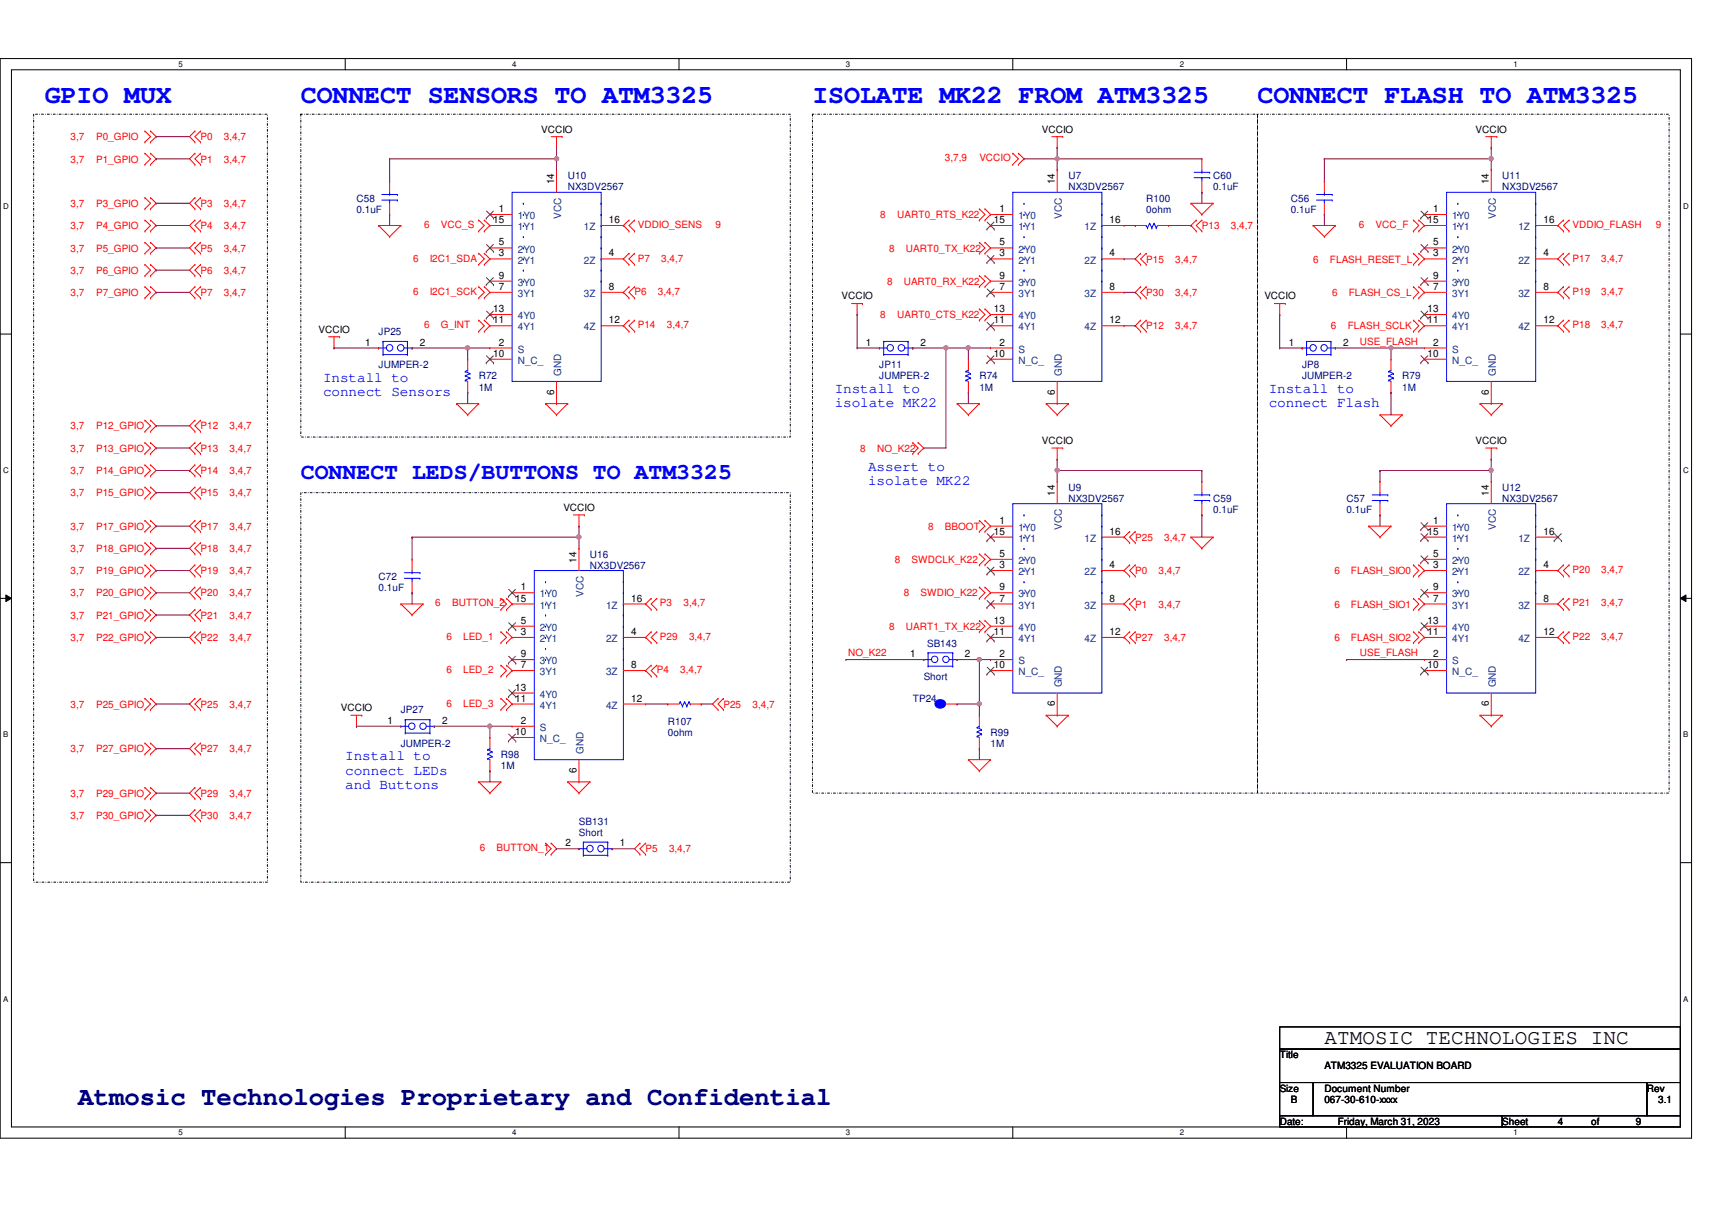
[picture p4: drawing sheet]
<svg xmlns="http://www.w3.org/2000/svg" width="297mm" height="210mm" viewBox="0 0 297 210" stroke-linecap="round" stroke-linejoin="round" font-family="sans-serif">
<defs><g id="words">
<g font-size="4.6" fill="#00f">
<text x="7.8" y="17.9">GPIO MUX</text>
<text x="52.2" y="17.9">CONNECT SENSORS TO ATM3325</text>
<text x="141" y="17.9">ISOLATE MK22 FROM ATM3325</text>
<text x="218.2" y="17.9">CONNECT FLASH TO ATM3325</text>
</g>
<text font-size="4.6" fill="#00007f" x="13.6" y="191.6">Atmosic Technologies Proprietary and Confidential</text>
<text font-size="4" fill="#00f" x="52.2" y="83.1">CONNECT LEDS/BUTTONS TO ATM3325</text>
<text font-size="3.6" x="229.8" y="181.1">ATMOSIC TECHNOLOGIES INC</text>
<g font-size="2.5" fill="#00f">
<text x="56" y="66.2">Install to</text>
<text x="56" y="68.7">connect Sensors</text>
<text x="144.8" y="68.2">Install to</text>
<text x="144.8" y="70.7">isolate MK22</text>
<text x="220.1" y="68.2">Install to</text>
<text x="220.1" y="70.7">connect Flash</text>
<text x="150.6" y="81.7">Assert to</text>
<text x="150.6" y="84.2">isolate MK22</text>
<text x="59.9" y="131.9">Install to</text>
<text x="59.9" y="134.4">connect LEDs</text>
<text x="59.9" y="136.9">and Buttons</text>
</g>
<g font-size="1.7">
<text x="93.9" y="23">VCCIO</text>
<text x="180.8" y="23">VCCIO</text>
<text x="256" y="23">VCCIO</text>
<text x="96.1" y="32" transform="rotate(-90 96.1 32)">14</text>
<text x="183" y="32" transform="rotate(-90 183 32)">14</text>
<text x="258.3" y="32" transform="rotate(-90 258.3 32)">14</text>
<text x="85.6" y="38.7">15</text>
<text x="86.5" y="36.8">1</text>
<text x="105.7" y="38.7">16</text>
<text x="172.4" y="38.7">15</text>
<text x="173.4" y="36.8">1</text>
<text x="192.5" y="38.7">16</text>
<text x="247.7" y="38.7">15</text>
<text x="248.7" y="36.8">1</text>
<text x="267.8" y="38.7">16</text>
<text x="86.5" y="44.5">3</text>
<text x="86.5" y="42.6">5</text>
<text x="105.7" y="44.5">4</text>
<text x="173.4" y="44.5">3</text>
<text x="173.4" y="42.6">5</text>
<text x="192.5" y="44.5">4</text>
<text x="248.7" y="44.5">3</text>
<text x="248.7" y="42.6">5</text>
<text x="267.8" y="44.5">4</text>
<text x="86.5" y="50.3">7</text>
<text x="86.5" y="48.3">9</text>
<text x="105.7" y="50.3">8</text>
<text x="146" y="51.9">VCCIO</text>
<text x="173.4" y="50.3">7</text>
<text x="173.4" y="48.3">9</text>
<text x="192.5" y="50.3">8</text>
<text x="219.4" y="51.9">VCCIO</text>
<text x="248.7" y="50.3">7</text>
<text x="248.7" y="48.3">9</text>
<text x="267.8" y="50.3">8</text>
<text x="55.3" y="57.7">VCCIO</text>
<text x="63.4" y="59.9">1</text>
<text x="72.9" y="59.9">2</text>
<text x="85.6" y="56.1">11</text>
<text x="85.6" y="54.1">13</text>
<text x="86.5" y="59.9">2</text>
<text x="105.7" y="56.1">12</text>
<text x="150.2" y="59.9">1</text>
<text x="159.7" y="59.9">2</text>
<text x="172.4" y="56.1">11</text>
<text x="172.4" y="54.1">13</text>
<text x="173.4" y="59.9">2</text>
<text x="192.5" y="56.1">12</text>
<text x="223.6" y="59.9">1</text>
<text x="233" y="59.9">2</text>
<text x="247.7" y="56.1">11</text>
<text x="247.7" y="54.1">13</text>
<text x="248.7" y="59.9">2</text>
<text x="267.8" y="56.1">12</text>
<text x="85.6" y="61.9">10</text>
<text x="172.4" y="61.9">10</text>
<text x="247.7" y="61.9">10</text>
<text x="96.1" y="68.5" transform="rotate(-90 96.1 68.5)">6</text>
<text x="183" y="68.5" transform="rotate(-90 183 68.5)">6</text>
<text x="258.3" y="68.5" transform="rotate(-90 258.3 68.5)">6</text>
<text x="180.8" y="77">VCCIO</text>
<text x="256" y="77">VCCIO</text>
<text x="97.7" y="88.6">VCCIO</text>
<text x="183" y="86" transform="rotate(-90 183 86)">14</text>
<text x="258.3" y="86" transform="rotate(-90 258.3 86)">14</text>
<text x="172.4" y="92.8">15</text>
<text x="173.4" y="90.8">1</text>
<text x="192.5" y="92.8">16</text>
<text x="247.7" y="92.8">15</text>
<text x="248.7" y="90.8">1</text>
<text x="267.8" y="92.8">16</text>
<text x="100" y="97.6" transform="rotate(-90 100 97.6)">14</text>
<text x="173.4" y="98.6">3</text>
<text x="173.4" y="96.6">5</text>
<text x="192.5" y="98.6">4</text>
<text x="248.7" y="98.6">3</text>
<text x="248.7" y="96.6">5</text>
<text x="267.8" y="98.6">4</text>
<text x="89.4" y="104.4">15</text>
<text x="90.4" y="102.4">1</text>
<text x="109.5" y="104.4">16</text>
<text x="173.4" y="104.4">7</text>
<text x="173.4" y="102.4">9</text>
<text x="192.5" y="104.4">8</text>
<text x="248.7" y="104.4">7</text>
<text x="248.7" y="102.4">9</text>
<text x="267.8" y="104.4">8</text>
<text x="90.4" y="110.2">3</text>
<text x="90.4" y="108.2">5</text>
<text x="109.5" y="110.2">4</text>
<text x="172.4" y="110.2">11</text>
<text x="172.4" y="108.2">13</text>
<text x="192.5" y="110.2">12</text>
<text x="247.7" y="110.2">11</text>
<text x="247.7" y="108.2">13</text>
<text x="267.8" y="110.2">12</text>
<text x="89.4" y="119.8">13</text>
<text x="90.4" y="115.9">7</text>
<text x="90.4" y="114">9</text>
<text x="109.5" y="115.9">8</text>
<text x="157.9" y="114">1</text>
<text x="167.4" y="114">2</text>
<text x="172.4" y="115.9">10</text>
<text x="173.4" y="114">2</text>
<text x="247.7" y="115.9">10</text>
<text x="248.7" y="114">2</text>
<text x="59.1" y="123.4">VCCIO</text>
<text x="67.2" y="125.6">1</text>
<text x="76.7" y="125.6">2</text>
<text x="89.4" y="121.7">11</text>
<text x="90.4" y="125.6">2</text>
<text x="109.5" y="121.7">12</text>
<text x="183" y="122.6" transform="rotate(-90 183 122.6)">6</text>
<text x="258.3" y="122.6" transform="rotate(-90 258.3 122.6)">6</text>
<text x="89.4" y="127.5">10</text>
<text x="100" y="134.1" transform="rotate(-90 100 134.1)">6</text>
<text x="98.1" y="146.8">2</text>
<text x="107.6" y="146.8">1</text>
<text x="222" y="183.6">Title</text>
<text x="229.8" y="185.5">ATM3325 EVALUATION BOARD</text>
<text x="222" y="189.4">Size</text>
<text x="224" y="191.3">B</text>
<text x="229.8" y="189.4">Document Number</text>
<text x="229.8" y="191.3">067-30-610-xxxx</text>
<text x="285.7" y="189.4">Rev</text>
<text x="287.7" y="191.3">3.1</text>
<text x="222" y="195.2">Date:</text>
<text x="232.1" y="195.2">Friday, March 31, 2023</text>
<text x="260.6" y="195.2">Sheet</text>
<text x="270.3" y="195.2">4</text>
<text x="276.1" y="195.2">of</text>
<text x="283.8" y="195.2">9</text>
</g>
<g font-size="1.7" fill="#f00">
<text x="12.2" y="24.3">3,7</text>
<text x="12.2" y="28.2">3,7</text>
<text x="16.7" y="24.3">P0_GPIO</text>
<text x="16.7" y="28.2">P1_GPIO</text>
<text x="34.8" y="24.3">P0</text>
<text x="34.8" y="28.2">P1</text>
<text x="38.9" y="24.3">3,4,7</text>
<text x="38.9" y="28.2">3,4,7</text>
<text x="164" y="28">3,7,9</text>
<text x="169.9" y="28">VCCIO</text>
<text x="12.2" y="35.9">3,7</text>
<text x="16.7" y="35.9">P3_GPIO</text>
<text x="34.8" y="35.9">P3</text>
<text x="38.9" y="35.9">3,4,7</text>
<text x="12.2" y="39.8">3,7</text>
<text x="16.7" y="39.8">P4_GPIO</text>
<text x="34.8" y="39.8">P4</text>
<text x="38.9" y="39.8">3,4,7</text>
<text x="73.6" y="39.6">6</text>
<text x="76.5" y="39.6">VCC_S</text>
<text x="110.7" y="39.6">VDDIO_SENS</text>
<text x="124.2" y="39.6">9</text>
<text x="152.7" y="37.8">8</text>
<text x="155.7" y="37.8">UART0_RTS_K22</text>
<text x="208.5" y="39.8">P13</text>
<text x="213.6" y="39.8">3,4,7</text>
<text x="235.8" y="39.6">6</text>
<text x="238.7" y="39.6">VCC_F</text>
<text x="272.8" y="39.6">VDDIO_FLASH</text>
<text x="287.3" y="39.6">9</text>
<text x="12.2" y="43.6">3,7</text>
<text x="12.2" y="47.5">3,7</text>
<text x="16.7" y="43.6">P5_GPIO</text>
<text x="16.7" y="47.5">P6_GPIO</text>
<text x="34.8" y="43.6">P5</text>
<text x="34.8" y="47.5">P6</text>
<text x="38.9" y="43.6">3,4,7</text>
<text x="38.9" y="47.5">3,4,7</text>
<text x="71.7" y="45.4">6</text>
<text x="74.6" y="45.4">I2C1_SDA</text>
<text x="110.7" y="45.4">P7</text>
<text x="114.7" y="45.4">3,4,7</text>
<text x="154.3" y="43.6">8</text>
<text x="157.2" y="43.6">UART0_TX_K22</text>
<text x="198.9" y="45.6">P15</text>
<text x="203.9" y="45.6">3,4,7</text>
<text x="227.8" y="45.6">6</text>
<text x="230.8" y="45.6">FLASH_RESET_L</text>
<text x="272.8" y="45.4">P17</text>
<text x="277.8" y="45.4">3,4,7</text>
<text x="12.2" y="51.4">3,7</text>
<text x="16.7" y="51.4">P7_GPIO</text>
<text x="34.8" y="51.4">P7</text>
<text x="38.9" y="51.4">3,4,7</text>
<text x="71.7" y="51.2">6</text>
<text x="74.6" y="51.2">I2C1_SCK</text>
<text x="110.1" y="51.2">P6</text>
<text x="114.1" y="51.2">3,4,7</text>
<text x="153.9" y="49.4">8</text>
<text x="156.8" y="49.4">UART0_RX_K22</text>
<text x="198.9" y="51.4">P30</text>
<text x="203.9" y="51.4">3,4,7</text>
<text x="231.1" y="51.4">6</text>
<text x="234" y="51.4">FLASH_CS_L</text>
<text x="272.8" y="51.2">P19</text>
<text x="277.8" y="51.2">3,4,7</text>
<text x="73.6" y="56.9">6</text>
<text x="76.5" y="56.9">G_INT</text>
<text x="110.7" y="56.9">P14</text>
<text x="115.7" y="56.9">3,4,7</text>
<text x="152.7" y="55.2">8</text>
<text x="155.7" y="55.2">UART0_CTS_K22</text>
<text x="198.9" y="57.1">P12</text>
<text x="203.9" y="57.1">3,4,7</text>
<text x="230.9" y="57.1">6</text>
<text x="233.8" y="57.1">FLASH_SCLK</text>
<text x="236" y="59.8">USE_FLASH</text>
<text x="272.8" y="56.9">P18</text>
<text x="277.8" y="56.9">3,4,7</text>
<text x="12.2" y="74.5">3,7</text>
<text x="16.7" y="74.5">P12_GPIO</text>
<text x="34.8" y="74.5">P12</text>
<text x="39.8" y="74.5">3,4,7</text>
<text x="12.2" y="82.3">3,7</text>
<text x="12.2" y="78.4">3,7</text>
<text x="16.7" y="82.3">P14_GPIO</text>
<text x="16.7" y="78.4">P13_GPIO</text>
<text x="34.8" y="82.3">P14</text>
<text x="34.8" y="78.4">P13</text>
<text x="39.8" y="82.3">3,4,7</text>
<text x="39.8" y="78.4">3,4,7</text>
<text x="149.3" y="78.4">8</text>
<text x="152.2" y="78.4">NO_K22</text>
<text x="12.2" y="86.1">3,7</text>
<text x="16.7" y="86.1">P15_GPIO</text>
<text x="34.8" y="86.1">P15</text>
<text x="39.8" y="86.1">3,4,7</text>
<text x="12.2" y="91.9">3,7</text>
<text x="12.2" y="95.8">3,7</text>
<text x="16.7" y="91.9">P17_GPIO</text>
<text x="16.7" y="95.8">P18_GPIO</text>
<text x="34.8" y="91.9">P17</text>
<text x="34.8" y="95.8">P18</text>
<text x="39.8" y="91.9">3,4,7</text>
<text x="39.8" y="95.8">3,4,7</text>
<text x="161" y="91.9">8</text>
<text x="164" y="91.9">BBOOT</text>
<text x="197" y="93.8">P25</text>
<text x="202" y="93.8">3,4,7</text>
<text x="12.2" y="99.6">3,7</text>
<text x="16.7" y="99.6">P19_GPIO</text>
<text x="34.8" y="99.6">P19</text>
<text x="39.8" y="99.6">3,4,7</text>
<text x="155.3" y="97.7">8</text>
<text x="158.2" y="97.7">SWDCLK_K22</text>
<text x="197" y="99.6">P0</text>
<text x="201" y="99.6">3,4,7</text>
<text x="231.5" y="99.6">6</text>
<text x="234.4" y="99.6">FLASH_SIO0</text>
<text x="272.8" y="99.4">P20</text>
<text x="277.8" y="99.4">3,4,7</text>
<text x="12.2" y="103.5">3,7</text>
<text x="12.2" y="107.4">3,7</text>
<text x="16.7" y="103.5">P20_GPIO</text>
<text x="16.7" y="107.4">P21_GPIO</text>
<text x="34.8" y="103.5">P20</text>
<text x="34.8" y="107.4">P21</text>
<text x="39.8" y="103.5">3,4,7</text>
<text x="39.8" y="107.4">3,4,7</text>
<text x="75.5" y="105.2">6</text>
<text x="78.4" y="105.2">BUTTON_2</text>
<text x="114.5" y="105.2">P3</text>
<text x="118.6" y="105.2">3,4,7</text>
<text x="156.8" y="103.5">8</text>
<text x="159.7" y="103.5">SWDIO_K22</text>
<text x="197" y="105.4">P1</text>
<text x="201" y="105.4">3,4,7</text>
<text x="231.5" y="105.4">6</text>
<text x="234.4" y="105.4">FLASH_SIO1</text>
<text x="272.8" y="105.2">P21</text>
<text x="277.8" y="105.2">3,4,7</text>
<text x="12.2" y="111.2">3,7</text>
<text x="16.7" y="111.2">P22_GPIO</text>
<text x="34.8" y="111.2">P22</text>
<text x="39.8" y="111.2">3,4,7</text>
<text x="77.5" y="111">6</text>
<text x="80.3" y="111">LED_1</text>
<text x="114.5" y="111">P29</text>
<text x="119.5" y="111">3,4,7</text>
<text x="147.1" y="113.8">NO_K22</text>
<text x="154.3" y="109.3">8</text>
<text x="157.2" y="109.3">UART1_TX_K22</text>
<text x="197" y="111.2">P27</text>
<text x="202" y="111.2">3,4,7</text>
<text x="231.5" y="111.2">6</text>
<text x="234.4" y="111.2">FLASH_SIO2</text>
<text x="236" y="113.8">USE_FLASH</text>
<text x="272.8" y="111">P22</text>
<text x="277.8" y="111">3,4,7</text>
<text x="77.5" y="116.8">6</text>
<text x="80.3" y="116.8">LED_2</text>
<text x="114" y="116.8">P4</text>
<text x="118" y="116.8">3,4,7</text>
<text x="12.2" y="122.8">3,7</text>
<text x="16.7" y="122.8">P25_GPIO</text>
<text x="34.8" y="122.8">P25</text>
<text x="39.8" y="122.8">3,4,7</text>
<text x="77.5" y="122.6">6</text>
<text x="80.3" y="122.6">LED_3</text>
<text x="125.5" y="122.8">P25</text>
<text x="130.6" y="122.8">3,4,7</text>
<text x="12.2" y="130.5">3,7</text>
<text x="16.7" y="130.5">P27_GPIO</text>
<text x="34.8" y="130.5">P27</text>
<text x="39.8" y="130.5">3,4,7</text>
<text x="12.2" y="138.2">3,7</text>
<text x="12.2" y="142.1">3,7</text>
<text x="16.7" y="138.2">P29_GPIO</text>
<text x="16.7" y="142.1">P30_GPIO</text>
<text x="34.8" y="138.2">P29</text>
<text x="34.8" y="142.1">P30</text>
<text x="39.8" y="138.2">3,4,7</text>
<text x="39.8" y="142.1">3,4,7</text>
<text x="83.3" y="147.7">6</text>
<text x="86.1" y="147.7">BUTTON_1</text>
<text x="112" y="147.9">P5</text>
<text x="116.1" y="147.9">3,4,7</text>
</g>
<g font-size="1.7" fill="#00007f">
<text x="61.8" y="35">C58</text>
<text x="98.5" y="31.1">U10</text>
<text x="98.5" y="33">NX3DV2567</text>
<text x="185.4" y="31.1">U7</text>
<text x="185.4" y="33">NX3DV2567</text>
<text x="198.9" y="35">R100</text>
<text x="210.5" y="31.1">C60</text>
<text x="210.5" y="33">0.1uF</text>
<text x="224" y="35">C56</text>
<text x="260.6" y="31.1">U11</text>
<text x="260.6" y="33">NX3DV2567</text>
<text x="61.8" y="36.9">0.1uF</text>
<text x="198.9" y="36.9">0ohm</text>
<text x="224" y="36.9">0.1uF</text>
<text x="65.7" y="58.1">JP25</text>
<text x="65.7" y="63.9">JUMPER-2</text>
<text x="83.1" y="65.8">R72</text>
<text x="152.6" y="63.9">JP11</text>
<text x="152.6" y="65.8">JUMPER-2</text>
<text x="169.9" y="65.8">R74</text>
<text x="225.9" y="63.9">JP8</text>
<text x="225.9" y="65.8">JUMPER-2</text>
<text x="243.3" y="65.8">R79</text>
<text x="83.1" y="67.8">1M</text>
<text x="169.9" y="67.8">1M</text>
<text x="243.3" y="67.8">1M</text>
<text x="185.4" y="85.1">U9</text>
<text x="185.4" y="87.1">NX3DV2567</text>
<text x="210.5" y="87.1">C59</text>
<text x="210.5" y="89">0.1uF</text>
<text x="233.6" y="87.1">C57</text>
<text x="233.6" y="89">0.1uF</text>
<text x="260.6" y="85.1">U12</text>
<text x="260.6" y="87.1">NX3DV2567</text>
<text x="65.7" y="100.6">C72</text>
<text x="102.4" y="96.7">U16</text>
<text x="102.4" y="98.6">NX3DV2567</text>
<text x="65.7" y="102.5">0.1uF</text>
<text x="160.9" y="112.2">SB143</text>
<text x="160.3" y="117.9">Short</text>
<text x="69.6" y="123.7">JP27</text>
<text x="115.9" y="125.7">R107</text>
<text x="158.4" y="121.8">TP24</text>
<text x="69.6" y="129.5">JUMPER-2</text>
<text x="86.9" y="131.5">R98</text>
<text x="115.9" y="127.6">0ohm</text>
<text x="171.9" y="127.6">R99</text>
<text x="171.9" y="129.5">1M</text>
<text x="86.9" y="133.4">1M</text>
<text x="100.5" y="143">SB131</text>
<text x="100.5" y="145">Short</text>
</g>
<g font-size="1.7" fill="#00407f">
<text x="89.8" y="38">1Y0</text>
<text x="89.8" y="39.9">1Y1</text>
<text x="97.4" y="37.9" transform="rotate(-90 97.4 37.9)">VCC</text>
<text x="101.3" y="39.9">1Z</text>
<text x="176.7" y="38">1Y0</text>
<text x="176.7" y="39.9">1Y1</text>
<text x="184.2" y="37.9" transform="rotate(-90 184.2 37.9)">VCC</text>
<text x="188.2" y="39.9">1Z</text>
<text x="252" y="38">1Y0</text>
<text x="252" y="39.9">1Y1</text>
<text x="259.5" y="37.9" transform="rotate(-90 259.5 37.9)">VCC</text>
<text x="263.4" y="39.9">1Z</text>
<text x="89.8" y="45.7">2Y1</text>
<text x="89.8" y="43.8">2Y0</text>
<text x="101.3" y="45.7">2Z</text>
<text x="176.7" y="45.7">2Y1</text>
<text x="176.7" y="43.8">2Y0</text>
<text x="188.2" y="45.7">2Z</text>
<text x="252" y="45.7">2Y1</text>
<text x="252" y="43.8">2Y0</text>
<text x="263.4" y="45.7">2Z</text>
<text x="89.8" y="51.5">3Y1</text>
<text x="89.8" y="49.6">3Y0</text>
<text x="101.3" y="51.5">3Z</text>
<text x="176.7" y="51.5">3Y1</text>
<text x="176.7" y="49.6">3Y0</text>
<text x="188.2" y="51.5">3Z</text>
<text x="252" y="51.5">3Y1</text>
<text x="252" y="49.6">3Y0</text>
<text x="263.4" y="51.5">3Z</text>
<text x="89.8" y="57.3">4Y1</text>
<text x="89.8" y="55.4">4Y0</text>
<text x="101.3" y="57.3">4Z</text>
<text x="176.7" y="57.3">4Y1</text>
<text x="176.7" y="55.4">4Y0</text>
<text x="188.2" y="57.3">4Z</text>
<text x="252" y="57.3">4Y1</text>
<text x="252" y="55.4">4Y0</text>
<text x="263.4" y="57.3">4Z</text>
<text x="89.8" y="61.2">S</text>
<text x="89.8" y="63.1">N_C_</text>
<text x="97.4" y="65.2" transform="rotate(-90 97.4 65.2)">GND</text>
<text x="176.7" y="61.2">S</text>
<text x="176.7" y="63.1">N_C_</text>
<text x="184.2" y="65.2" transform="rotate(-90 184.2 65.2)">GND</text>
<text x="252" y="61.2">S</text>
<text x="252" y="63.1">N_C_</text>
<text x="259.5" y="65.2" transform="rotate(-90 259.5 65.2)">GND</text>
<text x="176.7" y="92.1">1Y0</text>
<text x="176.7" y="94">1Y1</text>
<text x="184.2" y="91.9" transform="rotate(-90 184.2 91.9)">VCC</text>
<text x="188.2" y="94">1Z</text>
<text x="252" y="92.1">1Y0</text>
<text x="252" y="94">1Y1</text>
<text x="259.5" y="91.9" transform="rotate(-90 259.5 91.9)">VCC</text>
<text x="263.4" y="94">1Z</text>
<text x="176.7" y="99.8">2Y1</text>
<text x="176.7" y="97.8">2Y0</text>
<text x="188.2" y="99.8">2Z</text>
<text x="252" y="99.8">2Y1</text>
<text x="252" y="97.8">2Y0</text>
<text x="263.4" y="99.8">2Z</text>
<text x="93.7" y="103.6">1Y0</text>
<text x="93.7" y="105.6">1Y1</text>
<text x="101.3" y="103.5" transform="rotate(-90 101.3 103.5)">VCC</text>
<text x="105.2" y="105.6">1Z</text>
<text x="176.7" y="105.6">3Y1</text>
<text x="176.7" y="103.6">3Y0</text>
<text x="188.2" y="105.6">3Z</text>
<text x="252" y="105.6">3Y1</text>
<text x="252" y="103.6">3Y0</text>
<text x="263.4" y="105.6">3Z</text>
<text x="93.7" y="111.4">2Y1</text>
<text x="93.7" y="109.4">2Y0</text>
<text x="105.2" y="111.4">2Z</text>
<text x="176.7" y="111.4">4Y1</text>
<text x="176.7" y="109.4">4Y0</text>
<text x="188.2" y="111.4">4Z</text>
<text x="252" y="111.4">4Y1</text>
<text x="252" y="109.4">4Y0</text>
<text x="263.4" y="111.4">4Z</text>
<text x="93.7" y="117.1">3Y1</text>
<text x="93.7" y="115.2">3Y0</text>
<text x="105.2" y="117.1">3Z</text>
<text x="176.7" y="115.2">S</text>
<text x="176.7" y="117.1">N_C_</text>
<text x="184.2" y="119.3" transform="rotate(-90 184.2 119.3)">GND</text>
<text x="252" y="115.2">S</text>
<text x="252" y="117.1">N_C_</text>
<text x="259.5" y="119.3" transform="rotate(-90 259.5 119.3)">GND</text>
<text x="93.7" y="122.9">4Y1</text>
<text x="93.7" y="121">4Y0</text>
<text x="105.2" y="122.9">4Z</text>
<text x="93.7" y="126.8">S</text>
<text x="93.7" y="128.7">N_C_</text>
<text x="101.3" y="130.8" transform="rotate(-90 101.3 130.8)">GND</text>
</g>
<g font-size="1.4">
<text x="30.9" y="11.6">5</text>
<text x="88.9" y="11.6">4</text>
<text x="146.8" y="11.6">3</text>
<text x="204.7" y="11.6">2</text>
<text x="262.6" y="11.6">1</text>
<text x=".5" y="36.2">D</text>
<text x="292.1" y="36.2">D</text>
<text x=".5" y="82.1">C</text>
<text x="292.1" y="82.1">C</text>
<text x=".5" y="127.9">B</text>
<text x="292.1" y="127.9">B</text>
<text x=".5" y="173.8">A</text>
<text x="292.1" y="173.8">A</text>
<text x="30.9" y="196.9">5</text>
<text x="88.9" y="196.9">4</text>
<text x="146.8" y="196.9">3</text>
<text x="204.7" y="196.9">2</text>
<text x="262.6" y="196.9">1</text>
</g>
</g></defs>
<path d="M0 10.2h293.5v187.2h-293.5zM2 12.1h289.5v183.4h-289.5z" fill="none" stroke="#000" stroke-width=".17"/>
<g fill="#fff">
<path d="M30.9 10.4h.8v1.5h-.8z"/>
<path d="M30.9 195.7h.8v1.5h-.8z"/>
</g>
<path d="M59.9 10.2v1.9M59.9 195.5v1.9" fill="none" stroke="#000" stroke-width=".17"/>
<g fill="#fff">
<path d="M88.9 10.4h.7v1.5h-.7z"/>
<path d="M88.9 195.7h.7v1.5h-.7z"/>
</g>
<path d="M117.8 10.2v1.9M117.8 195.5v1.9" fill="none" stroke="#000" stroke-width=".17"/>
<g fill="#fff">
<path d="M146.8 10.4h.7v1.5h-.7z"/>
<path d="M146.8 195.7h.7v1.5h-.7z"/>
</g>
<path d="M175.7 10.2v1.9M175.7 195.5v1.9" fill="none" stroke="#000" stroke-width=".17"/>
<g fill="#fff">
<path d="M204.7 10.4h.7v1.5h-.7z"/>
<path d="M204.7 195.7h.7v1.5h-.7z"/>
</g>
<path d="M233.6 10.2v1.9M233.6 195.5v1.9" fill="none" stroke="#000" stroke-width=".17"/>
<g fill="#fff">
<path d="M262.6 10.4h.8v1.5h-.8z"/>
<path d="M262.6 195.7h.8v1.5h-.8z"/>
<path d="M.5 35h1v1.5h-1z"/>
<path d="M292.1 35h.9v1.5h-.9z"/>
<path d="M.5 80.9h1v1.5h-1z"/>
<path d="M292.1 80.9h.9v1.5h-.9z"/>
</g>
<path d="M0 58h2M291.5 58h2" fill="none" stroke="#000" stroke-width=".17"/>
<g fill="#fff">
<path d="M.5 126.7h.9v1.5h-.9z"/>
<path d="M292.1 126.7h.8v1.5h-.8z"/>
</g>
<path d="M0 103.8h2M1 103.2l1 .6-1 .6zM291.5 103.8l1-.6v1.2zM291.5 103.8h2" fill="none" stroke="#000" stroke-width=".17"/>
<path d="M1 103.2l1 .6-1 .6zM291.5 103.8l1-.6v1.2z" fill="#000"/>
<g fill="#fff">
<path d="M.5 172.6h.9v1.5h-.9z"/>
<path d="M292.1 172.6h.8v1.5h-.8z"/>
</g>
<path d="M0 149.6h2M291.5 149.6h2M222 178.1h69.5v3.9h-69.5zM222 182h69.5v5.8h-69.5zM222 187.8h5.8v5.7h-5.8zM222 193.5h38.6v2h-38.6zM227.8 187.8h57.9v5.7h-57.9zM260.6 193.5h30.9v2h-30.9zM285.7 187.8h5.8v5.7h-5.8z" fill="none" stroke="#000" stroke-width=".17"/>
<path d="M5.8 19.8h40.6v133.2h-40.6zM52.2 19.8h84.9v56h-84.9zM141 19.8h77.2v117.8h-77.2zM218.2 19.8h71.4v117.8h-71.4zM52.2 85.5h84.9v67.5h-84.9z" fill="none" stroke="#000" stroke-width=".17" stroke-dasharray=".3 .3 0 .3"/>
<g fill="none" stroke="#f00" stroke-width=".17">
<path d="M25.1 36.2h.1M25.1 34.3h.1M25.1 38.2h.1M25.1 24.6h.1M25.1 22.7h.1M25.1 28.5h.1M25.1 26.6h.1M25.1 34.3l1 1-1 .9M25.1 26.6l1 1-1 .9M25.1 38.2l1 .9-1 1M25.1 22.7l1 1-1 .9M26.1 34.3h.1"/>
<path d="M26.1 36.2h.1M26.1 38.2h.1M26.1 22.7h.1M26.1 24.6h.1M26.1 26.6h.1M26.1 28.5h.1M26.1 34.3l1 1-1 .9M26.1 38.2l1 .9-1 1M26.1 22.7l1 1-1 .9M26.1 26.6l1 1-1 .9M33.8 34.3h.1M33.8 36.2h.1"/>
<path d="M33.8 38.2h.1M33.8 22.7h.1M33.8 24.6h.1M33.8 26.6h.1M33.8 28.5h.1M33.8 34.3l-.9 1 .9 .9M33.8 38.2l-.9 .9 .9 1M33.8 22.7l-.9 1 .9 .9M33.8 26.6l-.9 1 .9 .9M34.8 36.2h.1M34.8 34.3h.1M34.8 38.2h.1"/>
<path d="M34.8 24.6h.1M34.8 22.7h.1M34.8 28.5h.1M34.8 26.6h.1M34.8 26.6l-1 1 1 .9M34.8 34.3l-1 1 1 .9M34.8 38.2l-1 .9 1 1M34.8 22.7l-1 1 1 .9M65.7 39.1h.1M65.7 39.1h3.9M65.7 39.1l1.9 2M69.6 39.1h.1"/>
<path d="M69.6 39.1l-2 2M83.1 38.2h.1M83.1 38.2l.9 .9-.9 1M84 38.2h.1M84 38.2l1 .9-1 1M95.6 23.7h1.9M96.6 25.6h.1M96.6 23.7v1.9M97.5 23.7h.1M109.1 38.2h.1M109.1 38.2l-.9 .9 .9 1M110.1 38.2h.1"/>
<path d="M110.1 38.2l-1 .9 1 1M169.9 38.2h.1M169.9 36.2h.1M169.9 36.2l1 1-1 1M170.9 36.2h.1M170.9 38.2h.1M170.9 36.2l1 1-1 1M175.7 26.6h.1M175.7 28.5h.1M175.7 26.6l1 1-1 .9M176.7 28.5h.1M176.7 26.6h.1"/>
<path d="M176.7 26.6l1 1-1 .9M182.5 23.7h1.9M183.4 25.6h.1M183.4 23.7v1.9M184.4 23.7h.1M206.6 35.3h.1M206.6 35.3h3.9M206.6 35.3l1.9 1.9M207.6 38.2h.1M207.6 38.2l-1 .9 1 1M208.5 37.2h.1M208.5 38.2h.1"/>
<path d="M208.5 38.2l-.9 .9 .9 1M210.5 35.3h.1M210.5 35.3l-2 1.9M227.8 39.1h.1M227.8 39.1h3.9M227.8 39.1l2 2M231.7 39.1h.1M231.7 39.1l-1.9 2M245.2 38.2h.1M245.2 38.2l1 .9-1 1M246.2 38.2h.1M246.2 38.2l.9 .9-.9 1"/>
<path d="M257.8 23.7h1.9M258.7 25.6h.1M258.7 23.7v1.9M259.7 23.7h.1M271.3 38.2h.1M271.3 38.2l-1 .9 1 1M272.2 38.2h.1M272.2 38.2l-.9 .9 .9 1M25.1 40.1h.1M25.1 43.9h.1M25.1 42h.1M25.1 47.8h.1"/>
<path d="M25.1 45.9h.1M25.1 51.7h.1M25.1 49.7h.1M25.1 42l1 1-1 .9M25.1 49.7l1 1-1 1M25.1 45.9l1 1-1 .9M26.1 40.1h.1M26.1 42h.1M26.1 43.9h.1M26.1 45.9h.1M26.1 47.8h.1M26.1 49.7h.1"/>
<path d="M26.1 51.7h.1M26.1 42l1 1-1 .9M26.1 45.9l1 1-1 .9M26.1 49.7l1 1-1 1M33.8 40.1h.1M33.8 42h.1M33.8 43.9h.1M33.8 45.9h.1M33.8 47.8h.1M33.8 49.7h.1M33.8 51.7h.1M33.8 42l-.9 1 .9 .9"/>
<path d="M33.8 45.9l-.9 1 .9 .9M33.8 49.7l-.9 1 .9 1M34.8 40.1h.1M34.8 43.9h.1M34.8 42h.1M34.8 47.8h.1M34.8 45.9h.1M34.8 51.7h.1M34.8 49.7h.1M34.8 49.7l-1 1 1 1M34.8 42l-1 1 1 .9M34.8 45.9l-1 1 1 .9"/>
<path d="M57 58.4h1.9M58 58.4v2M58.9 58.4h.1M67.6 41.1h.1M83.1 40.1h.1M83.1 43.9h.1M83.1 45.9h.1M83.1 49.7h.1M83.1 51.7h.1M83.1 55.5h.1M83.1 57.5h.1M83.1 43.9l.9 1-.9 1"/>
<path d="M83.1 49.7l.9 1-.9 1M83.1 55.5l.9 1-.9 1M84 40.1h.1M84 45.9h.1M84 43.9h.1M84 51.7h.1M84 49.7h.1M84 57.5h.1M84 55.5h.1M84 43.9l1 1-1 1M84 49.7l1 1-1 1M84 55.5l1 1-1 1"/>
<path d="M109.1 40.1h.1M109.1 45.9h.1M109.1 43.9h.1M109.1 51.7h.1M109.1 49.7h.1M109.1 57.5h.1M109.1 55.5h.1M109.1 43.9l-.9 1 .9 1M109.1 49.7l-.9 1 .9 1M109.1 55.5l-.9 1 .9 1M110.1 40.1h.1M110.1 43.9h.1"/>
<path d="M110.1 45.9h.1M110.1 49.7h.1M110.1 51.7h.1M110.1 55.5h.1M110.1 57.5h.1M110.1 43.9l-1 1 1 1M110.1 49.7l-1 1 1 1M110.1 55.5l-1 1 1 1M147.7 52.7h1.9M148.7 54.6h.1M148.7 52.7v1.9M149.6 52.7h.1"/>
<path d="M169.9 43.9h.1M169.9 42h.1M169.9 49.7h.1M169.9 47.8h.1M169.9 55.5h.1M169.9 53.6h.1M169.9 42l1 1-1 .9M169.9 47.8l1 1-1 .9M169.9 53.6l1 1-1 .9M170.9 42h.1M170.9 43.9h.1M170.9 47.8h.1"/>
<path d="M170.9 49.7h.1M170.9 53.6h.1M170.9 55.5h.1M170.9 42l1 1-1 .9M170.9 47.8l1 1-1 .9M170.9 53.6l1 1-1 .9M197.9 43.9h.1M197.9 45.9h.1M197.9 49.7h.1M197.9 51.7h.1M197.9 55.5h.1M197.9 57.5h.1"/>
<path d="M197.9 43.9l-.9 1 .9 1M197.9 49.7l-.9 1 .9 1M197.9 55.5l-.9 1 .9 1M198.9 45.9h.1M198.9 43.9h.1M198.9 51.7h.1M198.9 49.7h.1M198.9 57.5h.1M198.9 55.5h.1M198.9 43.9l-1 1 1 1M198.9 49.7l-1 1 1 1M198.9 55.5l-1 1 1 1"/>
<path d="M207.6 40.1h.1M208.5 40.1h.1M221.1 52.7h1.9M222 54.6h.1M222 52.7v1.9M223 52.7h.1M229.8 41.1h.1M245.2 40.1h.1M245.2 45.9h.1M245.2 43.9h.1M245.2 51.7h.1M245.2 49.7h.1"/>
<path d="M245.2 57.5h.1M245.2 55.5h.1M245.2 43.9l1 1-1 1M245.2 49.7l1 1-1 1M245.2 55.5l1 1-1 1M246.2 40.1h.1M246.2 43.9h.1M246.2 45.9h.1M246.2 49.7h.1M246.2 51.7h.1M246.2 55.5h.1M246.2 57.5h.1"/>
<path d="M246.2 43.9l.9 1-.9 1M246.2 49.7l.9 1-.9 1M246.2 55.5l.9 1-.9 1M271.3 40.1h.1M271.3 45.9h.1M271.3 43.9h.1M271.3 51.7h.1M271.3 49.7h.1M271.3 57.5h.1M271.3 55.5h.1M271.3 43.9l-1 1 1 1M271.3 49.7l-1 1 1 1"/>
<path d="M271.3 55.5l-1 1 1 1M272.2 40.1h.1M272.2 43.9h.1M272.2 45.9h.1M272.2 49.7h.1M272.2 51.7h.1M272.2 55.5h.1M272.2 57.5h.1M272.2 43.9l-.9 1 .9 1M272.2 49.7l-.9 1 .9 1M272.2 55.5l-.9 1 .9 1M25.1 74.8h.1"/>
<path d="M25.1 72.9h.1M25.1 78.7h.1M25.1 76.8h.1M25.1 72.9l1 1-1 .9M25.1 76.8l1 .9-1 1M26.1 72.9h.1M26.1 74.8h.1M26.1 76.8h.1M26.1 78.7h.1M26.1 72.9l1 1-1 .9M26.1 76.8l1 .9-1 1M33.8 72.9h.1"/>
<path d="M33.8 74.8h.1M33.8 76.8h.1M33.8 78.7h.1M33.8 72.9l-.9 1 .9 .9M33.8 76.8l-.9 .9 .9 1M34.8 74.8h.1M34.8 72.9h.1M34.8 78.7h.1M34.8 76.8h.1M34.8 72.9l-1 1 1 .9M34.8 76.8l-1 .9 1 1M58 60.4h.1"/>
<path d="M79.2 70h.1M79.2 70h3.9M79.2 70l1.9 2M81.1 72h.1M83.1 70h.1M83.1 70l-2 2M94.7 70h.1M94.7 70h3.8M94.7 70l1.9 2M96.6 72h.1M98.5 70h.1M98.5 70l-1.9 2"/>
<path d="M158.4 78.7h.1M158.4 76.8h.1M158.4 76.8l.9 .9-.9 1M159.3 76.8h.1M159.3 78.7h.1M159.3 76.8l1 .9-1 1M166.1 70h.1M166.1 70h3.8M166.1 70l1.9 2M168 72h.1M169.9 70h.1M169.9 70l-1.9 2"/>
<path d="M181.5 70h.1M181.5 70h3.9M181.5 70l1.9 2M182.5 77.7h1.9M183.4 72h.1M183.4 79.7h.1M183.4 77.7v2M184.4 77.7h.1M185.4 70h.1M185.4 70l-2 2M239.4 72h.1M239.4 72h3.9"/>
<path d="M239.4 72l1.9 1.9M241.3 73.9h.1M243.3 72h.1M243.3 72l-2 1.9M256.8 70h.1M256.8 70h3.8M256.8 70l1.9 2M257.8 77.7h1.9M258.7 72h.1M258.7 79.7h.1M258.7 77.7v2M259.7 77.7h.1"/>
<path d="M260.6 70h.1M260.6 70l-1.9 2M25.1 82.5h.1M25.1 80.6h.1M25.1 92.2h.1M25.1 90.3h.1M25.1 86.4h.1M25.1 84.5h.1M25.1 96.1h.1M25.1 94.1h.1M25.1 99.9h.1M25.1 98h.1"/>
<path d="M25.1 80.6l1 1-1 .9M25.1 90.3l1 1-1 .9M25.1 98l1 1-1 .9M25.1 84.5l1 1-1 .9M25.1 94.1l1 1-1 1M26.1 80.6h.1M26.1 82.5h.1M26.1 90.3h.1M26.1 92.2h.1M26.1 84.5h.1M26.1 86.4h.1M26.1 94.1h.1"/>
<path d="M26.1 96.1h.1M26.1 98h.1M26.1 99.9h.1M26.1 80.6l1 1-1 .9M26.1 90.3l1 1-1 .9M26.1 84.5l1 1-1 .9M26.1 94.1l1 1-1 1M26.1 98l1 1-1 .9M33.8 80.6h.1M33.8 82.5h.1M33.8 90.3h.1M33.8 92.2h.1"/>
<path d="M33.8 84.5h.1M33.8 86.4h.1M33.8 94.1h.1M33.8 96.1h.1M33.8 98h.1M33.8 99.9h.1M33.8 80.6l-.9 1 .9 .9M33.8 90.3l-.9 1 .9 .9M33.8 84.5l-.9 1 .9 .9M33.8 94.1l-.9 1 .9 1M33.8 98l-.9 1 .9 .9M34.8 82.5h.1"/>
<path d="M34.8 80.6h.1M34.8 92.2h.1M34.8 90.3h.1M34.8 86.4h.1M34.8 84.5h.1M34.8 96.1h.1M34.8 94.1h.1M34.8 99.9h.1M34.8 98h.1M34.8 80.6l-1 1 1 .9M34.8 98l-1 1 1 .9M34.8 90.3l-1 1 1 .9"/>
<path d="M34.8 94.1l-1 1 1 1M34.8 84.5l-1 1 1 .9M99.5 89.3h1.9M100.5 91.3h.1M100.5 89.3v2M101.4 89.3h.1M169.9 92.2h.1M169.9 90.3h.1M169.9 98h.1M169.9 96.1h.1M169.9 90.3l1 1-1 .9M169.9 96.1l1 .9-1 1"/>
<path d="M170.9 90.3h.1M170.9 92.2h.1M170.9 96.1h.1M170.9 98h.1M170.9 90.3l1 1-1 .9M170.9 96.1l1 .9-1 1M196 92.2h.1M196 94.1h.1M196 98h.1M196 99.9h.1M196 92.2l-1 1 1 .9M196 98l-1 1 1 .9"/>
<path d="M197 94.1h.1M197 92.2h.1M197 99.9h.1M197 98h.1M197 92.2l-1 1 1 .9M197 98l-1 1 1 .9M206.6 93.2h.1M206.6 93.2h3.9M206.6 93.2l1.9 1.9M208.5 95.1h.1M210.5 93.2h.1M210.5 93.2l-2 1.9"/>
<path d="M237.5 91.3h.1M237.5 91.3h3.8M237.5 91.3l1.9 1.9M239.4 93.2h.1M241.3 91.3h.1M241.3 91.3l-1.9 1.9M245.2 99.9h.1M245.2 98h.1M245.2 98l1 1-1 .9M246.2 98h.1M246.2 99.9h.1M246.2 98l.9 1-.9 .9"/>
<path d="M271.3 99.9h.1M271.3 98h.1M271.3 98l-1 1 1 .9M272.2 98h.1M272.2 99.9h.1M272.2 98l-.9 1 .9 .9M25.1 103.8h.1M25.1 101.9h.1M25.1 107.7h.1M25.1 105.7h.1M25.1 111.5h.1M25.1 109.6h.1"/>
<path d="M25.1 101.9l1 .9-1 1M25.1 105.7l1 1-1 1M25.1 109.6l1 1-1 .9M26.1 101.9h.1M26.1 103.8h.1M26.1 105.7h.1M26.1 107.7h.1M26.1 109.6h.1M26.1 111.5h.1M26.1 101.9l1 .9-1 1M26.1 105.7l1 1-1 1M26.1 109.6l1 1-1 .9"/>
<path d="M33.8 101.9h.1M33.8 103.8h.1M33.8 105.7h.1M33.8 107.7h.1M33.8 109.6h.1M33.8 111.5h.1M33.8 101.9l-.9 .9 .9 1M33.8 105.7l-.9 1 .9 1M33.8 109.6l-.9 1 .9 .9M34.8 103.8h.1M34.8 101.9h.1M34.8 107.7h.1"/>
<path d="M34.8 105.7h.1M34.8 111.5h.1M34.8 109.6h.1M34.8 101.9l-1 .9 1 1M34.8 105.7l-1 1 1 1M34.8 109.6l-1 1 1 .9M69.6 104.8h.1M69.6 104.8h3.8M69.6 104.8l1.9 1.9M71.5 106.7h.1M73.4 104.8h.1M73.4 104.8l-1.9 1.9"/>
<path d="M86.9 103.8h.1M86.9 105.7h.1M86.9 109.6h.1M86.9 111.5h.1M86.9 115.4h.1M86.9 117.3h.1M86.9 103.8l1 1-1 .9M86.9 109.6l1 1-1 .9M86.9 115.4l1 .9-1 1M87.9 105.7h.1M87.9 103.8h.1M87.9 111.5h.1"/>
<path d="M87.9 109.6h.1M87.9 117.3h.1M87.9 115.4h.1M87.9 103.8l1 1-1 .9M87.9 109.6l1 1-1 .9M87.9 115.4l1 .9-1 1M113 105.7h.1M113 103.8h.1M113 111.5h.1M113 109.6h.1M113 117.3h.1M113 115.4h.1"/>
<path d="M113 103.8l-1 1 1 .9M113 109.6l-1 1 1 .9M113 115.4l-1 .9 1 1M114 103.8h.1M114 105.7h.1M114 109.6h.1M114 111.5h.1M114 115.4h.1M114 117.3h.1M114 103.8l-1 1 1 .9M114 109.6l-1 1 1 .9M114 115.4l-1 .9 1 1"/>
<path d="M169.9 103.8h.1M169.9 101.9h.1M169.9 109.6h.1M169.9 107.7h.1M169.9 101.9l1 .9-1 1M169.9 107.7l1 .9-1 1M170.9 101.9h.1M170.9 103.8h.1M170.9 107.7h.1M170.9 109.6h.1M170.9 101.9l1 .9-1 1M170.9 107.7l1 .9-1 1"/>
<path d="M196 103.8h.1M196 105.7h.1M196 109.6h.1M196 111.5h.1M196 103.8l-1 1 1 .9M196 109.6l-1 1 1 .9M197 105.7h.1M197 103.8h.1M197 111.5h.1M197 109.6h.1M197 103.8l-1 1 1 .9M197 109.6l-1 1 1 .9"/>
<path d="M245.2 105.7h.1M245.2 103.8h.1M245.2 111.5h.1M245.2 109.6h.1M245.2 103.8l1 1-1 .9M245.2 109.6l1 1-1 .9M246.2 103.8h.1M246.2 105.7h.1M246.2 109.6h.1M246.2 111.5h.1M246.2 103.8l.9 1-.9 .9M246.2 109.6l.9 1-.9 .9"/>
<path d="M271.3 105.7h.1M271.3 103.8h.1M271.3 111.5h.1M271.3 109.6h.1M271.3 103.8l-1 1 1 .9M271.3 109.6l-1 1 1 .9M272.2 103.8h.1M272.2 105.7h.1M272.2 109.6h.1M272.2 111.5h.1M272.2 103.8l-.9 1 .9 .9M272.2 109.6l-.9 1 .9 .9"/>
<path d="M25.1 138.6h.1M25.1 136.6h.1M25.1 123.1h.1M25.1 121.2h.1M25.1 130.8h.1M25.1 128.9h.1M25.1 136.6l1 1-1 1M25.1 128.9l1 1-1 .9M25.1 121.2l1 .9-1 1M26.1 136.6h.1M26.1 138.6h.1M26.1 121.2h.1"/>
<path d="M26.1 123.1h.1M26.1 128.9h.1M26.1 130.8h.1M26.1 136.6l1 1-1 1M26.1 121.2l1 .9-1 1M26.1 128.9l1 1-1 .9M33.8 136.6h.1M33.8 138.6h.1M33.8 121.2h.1M33.8 123.1h.1M33.8 128.9h.1M33.8 130.8h.1"/>
<path d="M33.8 136.6l-.9 1 .9 1M33.8 121.2l-.9 .9 .9 1M33.8 128.9l-.9 1 .9 .9M34.8 138.6h.1M34.8 136.6h.1M34.8 123.1h.1M34.8 121.2h.1M34.8 130.8h.1M34.8 128.9h.1M34.8 128.9l-1 1 1 .9M34.8 136.6l-1 1 1 1M34.8 121.2l-1 .9 1 1"/>
<path d="M60.9 124.1h1.9M61.8 126h.1M61.8 124.1v1.9M62.8 124.1h.1M83.1 135.6h.1M83.1 135.6h3.8M83.1 135.6l1.9 2M85 137.6h.1M86.9 135.6h.1M86.9 121.2h.1M86.9 123.1h.1M86.9 135.6l-1.9 2"/>
<path d="M86.9 121.2l1 .9-1 1M87.9 123.1h.1M87.9 121.2h.1M87.9 121.2l1 .9-1 1M98.5 135.6h.1M98.5 135.6h3.9M98.5 135.6l2 2M100.5 137.6h.1M102.4 135.6h.1M102.4 135.6l-1.9 2M124.6 121.2h.1M124.6 123.1h.1"/>
<path d="M124.6 121.2l-1 .9 1 1M125.5 123.1h.1M125.5 121.2h.1M125.5 121.2l-.9 .9 .9 1M168 131.8h.1M168 131.8h3.9M168 131.8l1.9 1.9M169.9 133.7h.1M171.9 131.8h.1M171.9 131.8l-2 1.9M181.5 124.1h.1M181.5 124.1h3.9"/>
<path d="M181.5 124.1l1.9 1.9M183.4 126h.1M185.4 124.1h.1M185.4 124.1l-2 1.9M256.8 124.1h.1M256.8 124.1h3.8M256.8 124.1l1.9 1.9M258.7 126h.1M260.6 124.1h.1M260.6 124.1l-1.9 1.9M25.1 142.4h.1M25.1 140.5h.1"/>
<path d="M25.1 140.5l1 .9-1 1M26.1 140.5h.1M26.1 142.4h.1M26.1 140.5l1 .9-1 1M33.8 140.5h.1M33.8 142.4h.1M33.8 140.5l-.9 .9 .9 1M34.8 142.4h.1M34.8 140.5h.1M34.8 140.5l-1 .9 1 1M94.7 146.3h.1M94.7 148.2h.1"/>
<path d="M94.7 146.3l.9 .9-.9 1M95.6 148.2h.1M95.6 146.3h.1M95.6 146.3l1 .9-1 1M111 146.3h.1M111 148.2h.1M111 146.3l-.9 .9 .9 1M112 148.2h.1M112 146.3h.1M112 146.3l-1 .9 1 1"/>
</g>
<path d="M162.5 121.6a1 1 0 0 1 1.6 .5 .95 .95 0 0 1-1 .8 .95 .95 0 0 1-.9-.8z" fill-rule="evenodd" fill="#00f"/>
<g fill="none" stroke="#00f" stroke-width=".17">
<path d="M66.2 34.7h2.8M66.2 33.7h2.8M67.6 33.7h.1M67.6 34.7h.1M67.6 33.4v.3M67.6 34.7v.6M69 34.7h.1M69 33.7h.1M88.9 33.4h15.4v32.8h-15.4zM90.8 35.3h.1M90.8 37.2h.1M90.8 39.1h.1"/>
<path d="M104.3 35.3h.1M104.3 37.2h.1M104.3 39.1h.1M175.7 33.4h15.5v32.8h-15.5zM177.7 35.3h.1M177.7 37.2h.1M177.7 39.1h.1M191.2 35.3h.1M191.2 37.2h.1M191.2 39.1h.1M198.9 39.1h.1M198.9 39.1l.2 .4"/>
<path d="M199.1 39.5h.1M199.5 38.7h.1M199.5 38.7l.4 .8M199.5 38.7l-.4 .8M199.9 39.5h.1M200.2 38.7h.1M200.2 38.7l.4 .8M200.2 38.7l-.3 .8M200.6 39.5h.1M200.8 39.1l-.2 .4M207.2 30.8h2.7M207.2 29.9h2.7"/>
<path d="M208.5 29.9h.1M208.5 30.8h.1M208.5 29.5v.4M208.5 30.8v.6M209.9 30.8h.1M209.9 29.9h.1M228.4 34.7h2.7M228.4 33.7h2.7M229.8 33.7h.1M229.8 34.7h.1M229.8 33.4v.3M229.8 34.7v.6"/>
<path d="M231.1 34.7h.1M231.1 33.7h.1M251 33.4h15.4v32.8h-15.4zM252.9 35.3h.1M252.9 37.2h.1M252.9 39.1h.1M266.4 35.3h.1M266.4 37.2h.1M266.4 39.1h.1M66.5 59.2h.1M66.5 59.2h4.2M66.5 59.2v2.3"/>
<path d="M70.7 59.2h.1M70.7 59.2v2.3M90.8 41.1h.1M90.8 43h.1M90.8 44.9h.1M90.8 46.9h.1M90.8 48.8h.1M104.3 41.1h.1M104.3 43h.1M104.3 44.9h.1M104.3 46.9h.1M104.3 48.8h.1"/>
<path d="M153.3 59.2h.1M153.3 59.2v2.3M153.3 59.2h4.3M157.6 59.2h.1M157.6 59.2v2.3M177.7 41.1h.1M177.7 43h.1M177.7 44.9h.1M177.7 46.9h.1M177.7 48.8h.1M191.2 41.1h.1M191.2 43h.1"/>
<path d="M191.2 44.9h.1M191.2 46.9h.1M191.2 48.8h.1M226.7 59.2h.1M226.7 59.2h4.2M226.7 59.2v2.3M230.9 59.2h.1M230.9 59.2v2.3M252.9 41.1h.1M252.9 43h.1M252.9 44.9h.1M252.9 46.9h.1"/>
<path d="M252.9 48.8h.1M266.4 41.1h.1M266.4 43h.1M266.4 44.9h.1M266.4 46.9h.1M266.4 48.8h.1M65.7 60.4h.1M65.7 60.4h1.4M66.5 61.5h.1M66.5 61.5h4.2M70.1 60.4h1.4M70.7 61.5h.1"/>
<path d="M71.5 60.4h.1M80.7 66h.1M80.7 65.2h.1M80.7 64.4h.1M80.7 66l.4 .2M80.7 65.2l.8 .4M80.7 64.4l.8 .4M81.1 64.2h.1M81.1 64.2l-.4 .2M81.5 65.6h.1M81.5 64.8h.1M81.5 65.6l-.8 .4"/>
<path d="M81.5 64.8l-.8 .4M152.6 60.4h.1M152.6 60.4h1.3M153.3 61.5h.1M153.3 61.5h4.3M157 60.4h1.4M157.6 61.5h.1M158.4 60.4h.1M167.6 66h.1M167.6 65.2h.1M167.6 64.4h.1M167.6 66l.4 .2"/>
<path d="M167.6 65.2l.8 .4M167.6 64.4l.8 .4M168 64.2h.1M168 64.2l-.4 .2M168.4 65.6h.1M168.4 64.8h.1M168.4 65.6l-.8 .4M168.4 64.8l-.8 .4M225.9 60.4h.1M225.9 60.4h1.4M226.7 61.5h.1M226.7 61.5h4.2"/>
<path d="M230.3 60.4h1.4M230.9 61.5h.1M231.7 60.4h.1M241 66h.1M241 65.2h.1M241 64.4h.1M241 66l.3 .2M241 65.2l.8 .4M241 64.4l.8 .4M241.3 64.2h.1M241.3 64.2l-.3 .2M241.8 65.6h.1"/>
<path d="M241.8 64.8h.1M241.8 65.6l-.8 .4M241.8 64.8l-.8 .4M70.1 99.4h2.8M71.5 99.4h.1M71.5 99v.4M72.9 99.4h.1M92.7 99h15.5v32.8h-15.5zM175.7 87.4h15.5v32.8h-15.5zM177.7 89.3h.1M177.7 91.3h.1M177.7 93.2h.1"/>
<path d="M177.7 95.1h.1M177.7 97h.1M177.7 99h.1M191.2 89.3h.1M191.2 91.3h.1M191.2 93.2h.1M191.2 95.1h.1M191.2 97h.1M191.2 99h.1M207.2 86.8h2.7M207.2 85.9h2.7M208.5 85.9h.1"/>
<path d="M208.5 86.8h.1M208.5 85.5v.4M208.5 86.8v.6M209.9 86.8h.1M209.9 85.9h.1M238.1 86.8h2.7M238.1 85.9h2.7M239.4 85.9h.1M239.4 86.8h.1M239.4 85.5v.4M239.4 86.8v.6M240.8 86.8h.1"/>
<path d="M240.8 85.9h.1M251 87.4h15.4v32.8h-15.4zM252.9 89.3h.1M252.9 91.3h.1M252.9 93.2h.1M252.9 95.1h.1M252.9 97h.1M252.9 99h.1M266.4 89.3h.1M266.4 91.3h.1M266.4 93.2h.1M266.4 95.1h.1"/>
<path d="M266.4 97h.1M266.4 99h.1M70.1 100.3h2.8M71.5 100.3h.1M71.5 100.3v.6M72.9 100.3h.1M94.7 100.9h.1M94.7 102.8h.1M94.7 104.8h.1M94.7 106.7h.1M94.7 108.6h.1M94.7 110.6h.1"/>
<path d="M94.7 112.5h.1M94.7 114.4h.1M108.2 100.9h.1M108.2 102.8h.1M108.2 104.8h.1M108.2 106.7h.1M108.2 108.6h.1M108.2 110.6h.1M108.2 112.5h.1M108.2 114.4h.1M160.3 114.4h.1M160.3 114.4h1.3"/>
<path d="M161 115.6h.1M161 113.2h.1M161 113.2v2.4M161 115.6h4.3M161 113.2h4.3M164.7 114.4h1.4M165.3 115.6h.1M165.3 113.2h.1M165.3 113.2v2.4M166.1 114.4h.1M177.7 100.9h.1M177.7 102.8h.1"/>
<path d="M191.2 100.9h.1M191.2 102.8h.1M252.9 100.9h.1M252.9 102.8h.1M266.4 100.9h.1M266.4 102.8h.1M69.6 126h.1M69.6 126h1.3M70.3 124.8h.1M70.3 127.2h.1M70.3 124.8v2.4M70.3 124.8h4.3"/>
<path d="M70.3 127.2h4.3M74 126h1.3M74.6 124.8h.1M74.6 127.2h.1M74.6 124.8v2.4M75.3 126h.1M84.6 131.6h.1M84.6 130.8h.1M84.6 130h.1M84.6 131.6l.4 .2M84.6 130.8l.8 .4M84.6 130l.8 .4"/>
<path d="M85 129.9h.1M85 129.9l-.4 .1M85.4 131.2h.1M85.4 130.4h.1M85.4 131.2l-.8 .4M85.4 130.4l-.8 .4M118 121.8h.1M118 121.8l-.2 .3M118 121.8l.4 .7M118.4 122.5h.1M118.8 121.8h.1M118.8 121.8l-.4 .7"/>
<path d="M118.8 121.8l.4 .7M119.2 122.5h.1M119.5 121.8h.1M119.5 121.8l-.3 .7M119.5 121.8l.3 .3M119.8 122.1h.1M162.5 121.6a1 1 0 0 1 1.6 .5 .95 .95 0 0 1-1 .8 .95 .95 0 0 1-.9-.8zM169.5 127.7h.1M169.5 127h.1M169.5 126.2h.1M169.5 127.7l.4 .2M169.5 127l.8 .3"/>
<path d="M169.5 126.2l.8 .4M169.9 126h.1M169.9 126l-.4 .2M170.3 127.3h.1M170.3 126.6h.1M170.3 127.3l-.8 .4M170.3 126.6l-.8 .4M100.5 147.2h.1M100.5 147.2h1.3M101.2 148.4h.1M101.2 146.1h.1M101.2 148.4h4.2"/>
<path d="M101.2 146.1v2.3M101.2 146.1h4.2M104.9 147.2h1.3M105.4 148.4h.1M105.4 146.1h.1M105.4 146.1v2.3M106.2 147.2h.1"/>
<circle cx="67.6" cy="60.3" r=".56"/>
<circle cx="69.5" cy="60.3" r=".57"/>
<circle cx="154.5" cy="60.3" r=".56"/>
<circle cx="156.4" cy="60.3" r=".57"/>
<circle cx="227.8" cy="60.3" r=".56"/>
<circle cx="229.7" cy="60.3" r=".56"/>
<circle cx="162.2" cy="114.4" r=".56"/>
<circle cx="164.1" cy="114.4" r=".56"/>
<circle cx="71.4" cy="126" r=".56"/>
<circle cx="73.4" cy="126" r=".56"/>
<circle cx="102.3" cy="147.2" r=".56"/>
<circle cx="104.3" cy="147.2" r=".56"/>
</g>
<g fill="none" stroke="#f00" stroke-width=".17">
<path d="M67.6 31.4h.1M67.6 37.2h.1M67.6 31.4v2M67.6 35.3v1.9M85 37.2h.1M85 39.1h.1M85 37.2h3.9M85 39.1h3.9M96.6 29.5h.1M96.6 29.5v3.9M104.3 39.1h3.9M108.2 39.1h.1"/>
<path d="M171.9 37.2h.1M171.9 39.1h.1M171.9 37.2h3.8M171.9 39.1h3.8M183.4 29.5h.1M183.4 29.5v3.9M191.2 39.1h3.8M195 39.1h.1M197 39.1h.1M197 39.1h1.9M200.8 39.1h1.9M202.7 39.1h.1"/>
<path d="M208.5 27.6h.1M208.5 33.4h.1M208.5 27.6v1.9M208.5 31.4v2M229.8 31.4h.1M229.8 37.2h.1M229.8 31.4v2M229.8 35.3v1.9M247.1 37.2h.1M247.1 39.1h.1M247.1 37.2h3.9M247.1 39.1h3.9"/>
<path d="M258.7 29.5h.1M258.7 29.5v3.9M266.4 39.1h3.9M270.3 39.1h.1M85 44.9h.1M85 43h.1M85 50.7h.1M85 48.8h.1M85 56.5h.1M85 54.6h.1M85 44.9h3.9M85 43h3.9"/>
<path d="M85 50.7h3.9M85 48.8h3.9M85 56.5h3.9M85 54.6h3.9M104.3 44.9h3.9M104.3 50.7h3.9M104.3 56.5h3.9M108.2 44.9h.1M108.2 50.7h.1M108.2 56.5h.1M171.9 44.9h.1M171.9 43h.1"/>
<path d="M171.9 50.7h.1M171.9 48.8h.1M171.9 56.5h.1M171.9 54.6h.1M171.9 44.9h3.8M171.9 43h3.8M171.9 50.7h3.8M171.9 48.8h3.8M171.9 56.5h3.8M171.9 54.6h3.8M191.2 44.9h3.8M191.2 50.7h3.8"/>
<path d="M191.2 56.5h3.8M195 44.9h.1M195 50.7h.1M195 56.5h.1M247.1 44.9h.1M247.1 43h.1M247.1 50.7h.1M247.1 48.8h.1M247.1 56.5h.1M247.1 54.6h.1M247.1 44.9h3.9M247.1 43h3.9"/>
<path d="M247.1 50.7h3.9M247.1 48.8h3.9M247.1 56.5h3.9M247.1 54.6h3.9M266.4 44.9h3.9M266.4 50.7h3.9M266.4 56.5h3.9M270.3 44.9h.1M270.3 50.7h.1M270.3 56.5h.1M65.7 60.4h.1M71.5 60.4h.1"/>
<path d="M81.1 68.1h.1M81.1 62.3h.1M81.1 62.3v1.9M81.1 66.2v1.9M85 60.4h.1M85 62.3h.1M85 60.4h3.9M85 62.3h3.9M96.6 70h.1M96.6 66.2v3.8M152.6 60.4h.1M158.4 60.4h.1"/>
<path d="M168 68.1h.1M168 62.3h.1M168 62.3v1.9M168 66.2v1.9M171.9 60.4h.1M171.9 62.3h.1M171.9 60.4h3.8M171.9 62.3h3.8M183.4 70h.1M183.4 66.2v3.8M225.9 60.4h.1M231.7 60.4h.1"/>
<path d="M241.3 68.1h.1M241.3 62.3h.1M241.3 62.3v1.9M241.3 66.2v1.9M247.1 60.4h.1M247.1 62.3h.1M247.1 60.4h3.9M247.1 62.3h3.9M258.7 70h.1M258.7 66.2v3.8M71.5 97h.1M71.5 97v2"/>
<path d="M100.5 95.1h.1M100.5 95.1v3.9M171.9 91.3h.1M171.9 99h.1M171.9 97h.1M171.9 93.2h.1M171.9 91.3h3.8M171.9 99h3.8M171.9 97h3.8M171.9 93.2h3.8M183.4 83.5h.1M183.4 83.5v3.9"/>
<path d="M191.2 99h3.8M191.2 93.2h3.8M195 99h.1M195 93.2h.1M208.5 83.5h.1M208.5 89.3h.1M208.5 83.5v2M208.5 87.4v1.9M239.4 83.5h.1M239.4 89.3h.1M239.4 83.5v2M239.4 87.4v1.9"/>
<path d="M247.1 91.3h.1M247.1 99h.1M247.1 97h.1M247.1 93.2h.1M247.1 91.3h3.9M247.1 99h3.9M247.1 97h3.9M247.1 93.2h3.9M258.7 83.5h.1M258.7 83.5v3.9M266.4 99h3.9M266.4 93.2h3.9"/>
<path d="M270.3 99h.1M270.3 93.2h.1M71.5 102.8h.1M71.5 100.9v1.9M88.9 102.8h.1M88.9 110.6h.1M88.9 108.6h.1M88.9 116.3h.1M88.9 114.4h.1M88.9 104.8h.1M88.9 114.4h3.8M88.9 104.8h3.8"/>
<path d="M88.9 102.8h3.8M88.9 116.3h3.8M88.9 110.6h3.8M88.9 108.6h3.8M108.2 104.8h3.8M108.2 116.3h3.8M108.2 110.6h3.8M112 110.6h.1M112 116.3h.1M112 104.8h.1M160.3 114.4h.1M166.1 114.4h.1"/>
<path d="M171.9 114.4h.1M171.9 104.8h.1M171.9 102.8h.1M171.9 116.3h.1M171.9 110.6h.1M171.9 108.6h.1M171.9 114.4h3.8M171.9 104.8h3.8M171.9 102.8h3.8M171.9 116.3h3.8M171.9 110.6h3.8M171.9 108.6h3.8"/>
<path d="M191.2 104.8h3.8M191.2 110.6h3.8M195 104.8h.1M195 110.6h.1M247.1 114.4h.1M247.1 104.8h.1M247.1 102.8h.1M247.1 116.3h.1M247.1 110.6h.1M247.1 108.6h.1M247.1 114.4h3.9M247.1 104.8h3.9"/>
<path d="M247.1 102.8h3.9M247.1 116.3h3.9M247.1 110.6h3.9M247.1 108.6h3.9M266.4 104.8h3.9M266.4 110.6h3.9M270.3 104.8h.1M270.3 110.6h.1M69.6 126h.1M75.3 126h.1M85 133.7h.1M85 127.9h.1"/>
<path d="M85 127.9v2M85 131.8v1.9M88.9 126h.1M88.9 127.9h.1M88.9 122.1h.1M88.9 120.2h.1M88.9 122.1h3.8M88.9 126h3.8M88.9 127.9h3.8M88.9 120.2h3.8M100.5 135.6h.1M100.5 131.8v3.8"/>
<path d="M108.2 122.1h3.8M112 122.1h.1M115.9 122.1h.1M115.9 122.1h1.9M119.8 122.1h1.9M121.7 122.1h.1M164.1 122.1h2M166.1 122.1h.1M169.9 129.9h.1M169.9 124.1h.1M169.9 124.1v1.9M169.9 127.9v2"/>
<path d="M183.4 124.1h.1M183.4 120.2v3.9M258.7 124.1h.1M258.7 120.2v3.9M100.5 147.2h.1M106.2 147.2h.1"/>
</g>
<g fill="none" stroke="#7f4000" stroke-width=".17">
<path d="M84.4 37.8h.1M84.4 36.6l1.2 1.2M85.6 36.6l-1.2 1.2M85.6 37.8h.1M171.2 39.8h.1M171.3 38.5l1.2 1.3M172.5 38.5l-1.3 1.3M172.5 39.8h.1M246.5 37.8h.1M246.5 36.6l1.3 1.2M247.7 36.6l-1.2 1.2M247.8 37.8h.1"/>
<path d="M84.4 43.6h.1M84.4 49.4h.1M84.4 55.2h.1M84.4 42.4l1.2 1.2M84.4 48.2l1.2 1.2M84.4 54l1.2 1.2M85.6 42.4l-1.2 1.2M85.6 48.2l-1.2 1.2M85.6 54l-1.2 1.2M85.6 43.6h.1M85.6 49.4h.1M85.6 55.2h.1"/>
<path d="M171.2 45.6h.1M171.2 51.4h.1M171.2 57.1h.1M171.3 44.3l1.2 1.3M171.3 50.1l1.2 1.3M171.3 55.9l1.2 1.2M172.5 44.3l-1.3 1.3M172.5 50.1l-1.3 1.3M172.5 55.9l-1.3 1.2M172.5 45.6h.1M172.5 51.4h.1M172.5 57.1h.1"/>
<path d="M246.5 43.6h.1M246.5 49.4h.1M246.5 55.2h.1M246.5 42.4l1.3 1.2M246.5 48.2l1.3 1.2M246.5 54l1.3 1.2M247.7 42.4l-1.2 1.2M247.7 48.2l-1.2 1.2M247.7 54l-1.2 1.2M247.8 43.6h.1M247.8 49.4h.1M247.8 55.2h.1"/>
<path d="M84.4 62.9h.1M84.4 61.7l1.2 1.2M85.6 61.7l-1.2 1.2M85.6 62.9h.1M171.2 62.9h.1M171.3 61.7l1.2 1.2M172.5 61.7l-1.3 1.2M172.5 62.9h.1M246.5 62.9h.1M246.5 61.7l1.3 1.2M247.7 61.7l-1.2 1.2M247.8 62.9h.1"/>
<path d="M171.2 99.6h.1M171.2 93.8h.1M171.3 98.4l1.2 1.2M171.3 92.6l1.2 1.2M172.5 98.4l-1.3 1.2M172.5 92.6l-1.3 1.2M172.5 99.6h.1M172.5 93.8h.1M246.5 91.9h.1M246.5 97.7h.1M246.5 93.8h.1M246.5 90.7l1.3 1.2"/>
<path d="M246.5 96.4l1.3 1.3M246.5 92.6l1.3 1.2M247.7 90.7l-1.2 1.2M247.7 96.4l-1.2 1.3M247.7 92.6l-1.2 1.2M247.8 91.9h.1M247.8 97.7h.1M247.8 93.8h.1M269.7 93.8h.1M269.7 92.6l1.2 1.2M270.9 92.6l-1.2 1.2M270.9 93.8h.1"/>
<path d="M88.2 103.5h.1M88.2 109.3h.1M88.2 115.1h.1M88.3 102.2l1.2 1.3M88.3 108l1.2 1.3M88.3 113.8l1.2 1.3M88.3 119.6l1.2 1.3M89.4 102.2l-1.2 1.3M89.4 108l-1.2 1.3M89.4 113.8l-1.2 1.3M89.4 119.6l-1.2 1.3M89.5 103.5h.1"/>
<path d="M89.5 109.3h.1M89.5 115.1h.1M171.2 105.4h.1M171.2 117h.1M171.2 111.2h.1M171.3 104.2l1.2 1.2M171.3 115.7l1.2 1.3M171.3 110l1.2 1.2M172.5 104.2l-1.3 1.2M172.5 115.7l-1.3 1.3M172.5 110l-1.3 1.2M172.5 105.4h.1"/>
<path d="M172.5 117h.1M172.5 111.2h.1M246.5 103.5h.1M246.5 117h.1M246.5 109.3h.1M246.5 102.2l1.3 1.3M246.5 115.7l1.3 1.3M246.5 108l1.3 1.3M247.7 102.2l-1.2 1.3M247.7 115.7l-1.2 1.3M247.7 108l-1.2 1.3M247.8 103.5h.1"/>
<path d="M247.8 117h.1M247.8 109.3h.1M88.2 128.6h.1M88.2 120.9h.1M88.3 127.3l1.2 1.3M89.4 127.3l-1.2 1.3M89.5 128.6h.1M89.5 120.9h.1"/>
</g>
<path d="M177.7 27.6h.1M177.7 27.6h30.8M183.4 25.6h.1M183.4 27.6h.1M183.4 25.6v2" fill="none" stroke="#7f0040" stroke-width=".17"/>
<circle cx="183.4" cy="27.5" r=".37" fill="#f0f"/>
<circle cx="183.4" cy="27.5" r=".37" fill="none" stroke="#f0f" stroke-width=".17"/>
<path d="M27.1 35.3h.1M27.1 35.3h5.8M183.4 27.6h.1M183.4 27.6v1.9M229.8 27.6h.1M258.7 25.6h.1M258.7 25.6v2h-28.9" fill="none" stroke="#7f0040" stroke-width=".17"/>
<circle cx="258.7" cy="27.5" r=".37" fill="#f0f"/>
<circle cx="258.7" cy="27.5" r=".37" fill="none" stroke="#f0f" stroke-width=".17"/>
<g fill="none" stroke="#7f0040" stroke-width=".17">
<path d="M27.1 39.1h.1M27.1 39.1h5.8M229.8 27.6h.1M229.8 37.2h.1M229.8 27.6v3.8M229.8 37.2v1.9M258.7 27.6h.1M258.7 27.6v1.9M27.1 43h.1M27.1 43h5.8M148.7 54.6h.1M148.7 54.6v5.8"/>
<path d="M222 54.6h.1M222 54.6v5.8M148.7 60.4h.1M148.7 60.4h3.9M158.4 60.4h.1M158.4 60.4h5.7M164.1 60.4h.1M164.1 60.4v17.3M27.1 81.6h5.8M32.9 81.6h.1"/>
</g>
<circle cx="164.1" cy="60.3" r=".37" fill="#f0f"/>
<circle cx="164.1" cy="60.3" r=".37" fill="none" stroke="#f0f" stroke-width=".17"/>
<path d="M164.1 60.4h.1M164.1 60.4h7.8M168 60.4h.1M168 60.4v1.9" fill="none" stroke="#7f0040" stroke-width=".17"/>
<circle cx="168" cy="60.3" r=".37" fill="#f0f"/>
<circle cx="168" cy="60.3" r=".37" fill="none" stroke="#f0f" stroke-width=".17"/>
<path d="M222 60.4h.1M222 60.4h3.9M231.7 60.4h.1M231.7 60.4h15.4M241.3 60.4h.1" fill="none" stroke="#7f0040" stroke-width=".17"/>
<circle cx="241.3" cy="60.3" r=".37" fill="#f0f"/>
<circle cx="241.3" cy="60.3" r=".37" fill="none" stroke="#f0f" stroke-width=".17"/>
<g fill="none" stroke="#7f0040" stroke-width=".17">
<path d="M160.3 77.7h.1M160.3 77.7h3.8M168 68.1h.1M168 68.1v1.9M183.4 79.7h.1M183.4 79.7v3.8M241.3 60.4h.1M241.3 68.1h.1M241.3 60.4v1.9M241.3 68.1v3.9M27.1 91.3h.1M27.1 91.3h5.8"/>
<path d="M183.4 81.6h.1M183.4 81.6h25.1"/>
</g>
<circle cx="183.4" cy="81.6" r=".38" fill="#f0f"/>
<circle cx="183.4" cy="81.6" r=".38" fill="none" stroke="#f0f" stroke-width=".17"/>
<path d="M258.7 79.7h.1M258.7 79.7v1.9h-19.3M208.5 81.6h.1M208.5 81.6v1.9M239.4 81.6h.1" fill="none" stroke="#7f0040" stroke-width=".17"/>
<circle cx="258.7" cy="81.6" r=".38" fill="#f0f"/>
<circle cx="258.7" cy="81.6" r=".38" fill="none" stroke="#f0f" stroke-width=".17"/>
<g fill="none" stroke="#7f0040" stroke-width=".17">
<path d="M67.6 27.6h.1M96.6 25.6h.1M96.6 25.6v2h-29M208.5 89.3h.1M208.5 89.3v3.9M239.4 81.6h.1M239.4 89.3h.1M239.4 81.6v1.9M239.4 89.3v2M258.7 81.6h.1M258.7 81.6v1.9M166.1 114.4h3.8"/>
<path d="M169.9 114.4h.1M233.6 114.4h.1M233.6 114.4h13.5M27.1 137.6h.1M27.1 137.6h5.8M96.6 147.2h.1M96.6 147.2h3.9M106.2 147.2h.1M106.2 147.2h3.9"/>
</g>
<circle cx="96.6" cy="27.5" r=".37" fill="#f0f"/>
<circle cx="96.6" cy="27.5" r=".37" fill="none" stroke="#f0f" stroke-width=".17"/>
<path d="M67.6 27.6h.1M67.6 37.2h.1M67.6 27.6v3.8M67.6 37.2v1.9M96.6 27.6h.1M96.6 27.6v1.9M58 60.4h.1M58 60.4h7.7M71.5 60.4h.1M71.5 60.4h9.6" fill="none" stroke="#7f0040" stroke-width=".17"/>
<circle cx="81.1" cy="60.3" r=".37" fill="#f0f"/>
<circle cx="81.1" cy="60.3" r=".37" fill="none" stroke="#f0f" stroke-width=".17"/>
<g fill="none" stroke="#7f0040" stroke-width=".17">
<path d="M27.1 23.7h.1M27.1 27.6h.1M27.1 23.7h5.8M27.1 27.6h5.8M27.1 46.9h.1M27.1 50.7h.1M27.1 46.9h5.8M27.1 50.7h5.8M27.1 73.9h.1M27.1 77.7h.1M27.1 73.9h5.8M27.1 77.7h5.8"/>
<path d="M81.1 60.4h.1M81.1 68.1h.1M81.1 60.4v1.9M81.1 68.1v1.9M81.1 60.4h3.9M27.1 85.5h.1M27.1 95.1h.1M27.1 99h.1M27.1 85.5h5.8M27.1 95.1h5.8M27.1 99h5.8M71.5 93.2h.1"/>
<path d="M100.5 91.3h.1M100.5 91.3v1.9h-29M27.1 102.8h.1M27.1 106.7h.1M27.1 110.6h.1M27.1 102.8h5.8M27.1 106.7h5.8M27.1 110.6h5.8M27.1 122.1h.1M27.1 129.9h.1M27.1 122.1h5.8M27.1 129.9h5.8"/>
<path d="M27.1 141.4h.1M27.1 141.4h5.8"/>
</g>
<circle cx="100.4" cy="93.1" r=".37" fill="#f0f"/>
<circle cx="100.4" cy="93.1" r=".37" fill="none" stroke="#f0f" stroke-width=".17"/>
<path d="M71.5 93.2h.1M71.5 93.2v3.8M100.5 93.2h.1M100.5 93.2v1.9M71.5 102.8h.1M71.5 102.8v2M61.8 126h.1M61.8 126h7.8M75.3 126h.1M75.3 126h13.6M85 126h.1M85 126v1.9" fill="none" stroke="#7f0040" stroke-width=".17"/>
<circle cx="85" cy="126" r=".38" fill="#f0f"/>
<circle cx="85" cy="126" r=".38" fill="none" stroke="#f0f" stroke-width=".17"/>
<path d="M146.8 114.4h.1M146.8 114.4h13.5M169.9 114.4v7.7M85 133.7h.1M85 133.7v1.9M169.9 122.1h.1" fill="none" stroke="#7f0040" stroke-width=".17"/>
<circle cx="169.9" cy="114.4" r=".37" fill="#f0f"/>
<circle cx="169.9" cy="114.4" r=".37" fill="none" stroke="#f0f" stroke-width=".17"/>
<circle cx="169.9" cy="122.1" r=".37" fill="#f0f"/>
<circle cx="169.9" cy="122.1" r=".37" fill="none" stroke="#f0f" stroke-width=".17"/>
<g fill="none" stroke="#7f0040" stroke-width=".17">
<path d="M195 39.1h2M197 39.1h.1M202.7 39.1h3.9M206.6 39.1h.1M208.5 33.4h.1M208.5 33.4v1.9M195 44.9h2M195 50.7h2M195 56.5h2M197 44.9h.1M197 50.7h.1M197 56.5h.1"/>
<path d="M169.9 114.4h2M171.9 114.4h.1M112 122.1h3.9M115.9 122.1h.1M121.7 122.1h.1M121.7 122.1h1.9M166.1 122.1h.1M166.1 122.1h3.8M169.9 122.1h.1M169.9 129.9h.1M169.9 122.1v2M169.9 129.9v1.9"/>
</g>
<circle cx="183.4" cy="27.5" r=".37" fill="#f0f"/>
<circle cx="183.4" cy="27.5" r=".37" fill="none" stroke="#f0f" stroke-width=".17"/>
<circle cx="258.7" cy="27.5" r=".37" fill="#f0f"/>
<circle cx="258.7" cy="27.5" r=".37" fill="none" stroke="#f0f" stroke-width=".17"/>
<circle cx="164.1" cy="60.3" r=".37" fill="#f0f"/>
<circle cx="164.1" cy="60.3" r=".37" fill="none" stroke="#f0f" stroke-width=".17"/>
<circle cx="168" cy="60.3" r=".37" fill="#f0f"/>
<circle cx="168" cy="60.3" r=".37" fill="none" stroke="#f0f" stroke-width=".17"/>
<circle cx="241.3" cy="60.3" r=".37" fill="#f0f"/>
<circle cx="241.3" cy="60.3" r=".37" fill="none" stroke="#f0f" stroke-width=".17"/>
<circle cx="183.4" cy="81.6" r=".38" fill="#f0f"/>
<circle cx="183.4" cy="81.6" r=".38" fill="none" stroke="#f0f" stroke-width=".17"/>
<circle cx="258.7" cy="81.6" r=".38" fill="#f0f"/>
<circle cx="258.7" cy="81.6" r=".38" fill="none" stroke="#f0f" stroke-width=".17"/>
<circle cx="96.6" cy="27.5" r=".37" fill="#f0f"/>
<circle cx="96.6" cy="27.5" r=".37" fill="none" stroke="#f0f" stroke-width=".17"/>
<circle cx="81.1" cy="60.3" r=".37" fill="#f0f"/>
<circle cx="81.1" cy="60.3" r=".37" fill="none" stroke="#f0f" stroke-width=".17"/>
<circle cx="100.4" cy="93.1" r=".37" fill="#f0f"/>
<circle cx="100.4" cy="93.1" r=".37" fill="none" stroke="#f0f" stroke-width=".17"/>
<circle cx="85" cy="126" r=".38" fill="#f0f"/>
<circle cx="85" cy="126" r=".38" fill="none" stroke="#f0f" stroke-width=".17"/>
<circle cx="169.9" cy="114.4" r=".37" fill="#f0f"/>
<circle cx="169.9" cy="114.4" r=".37" fill="none" stroke="#f0f" stroke-width=".17"/>
<circle cx="169.9" cy="122.1" r=".37" fill="#f0f"/>
<circle cx="169.9" cy="122.1" r=".37" fill="none" stroke="#f0f" stroke-width=".17"/>
<use href="#words"/>
</svg>
